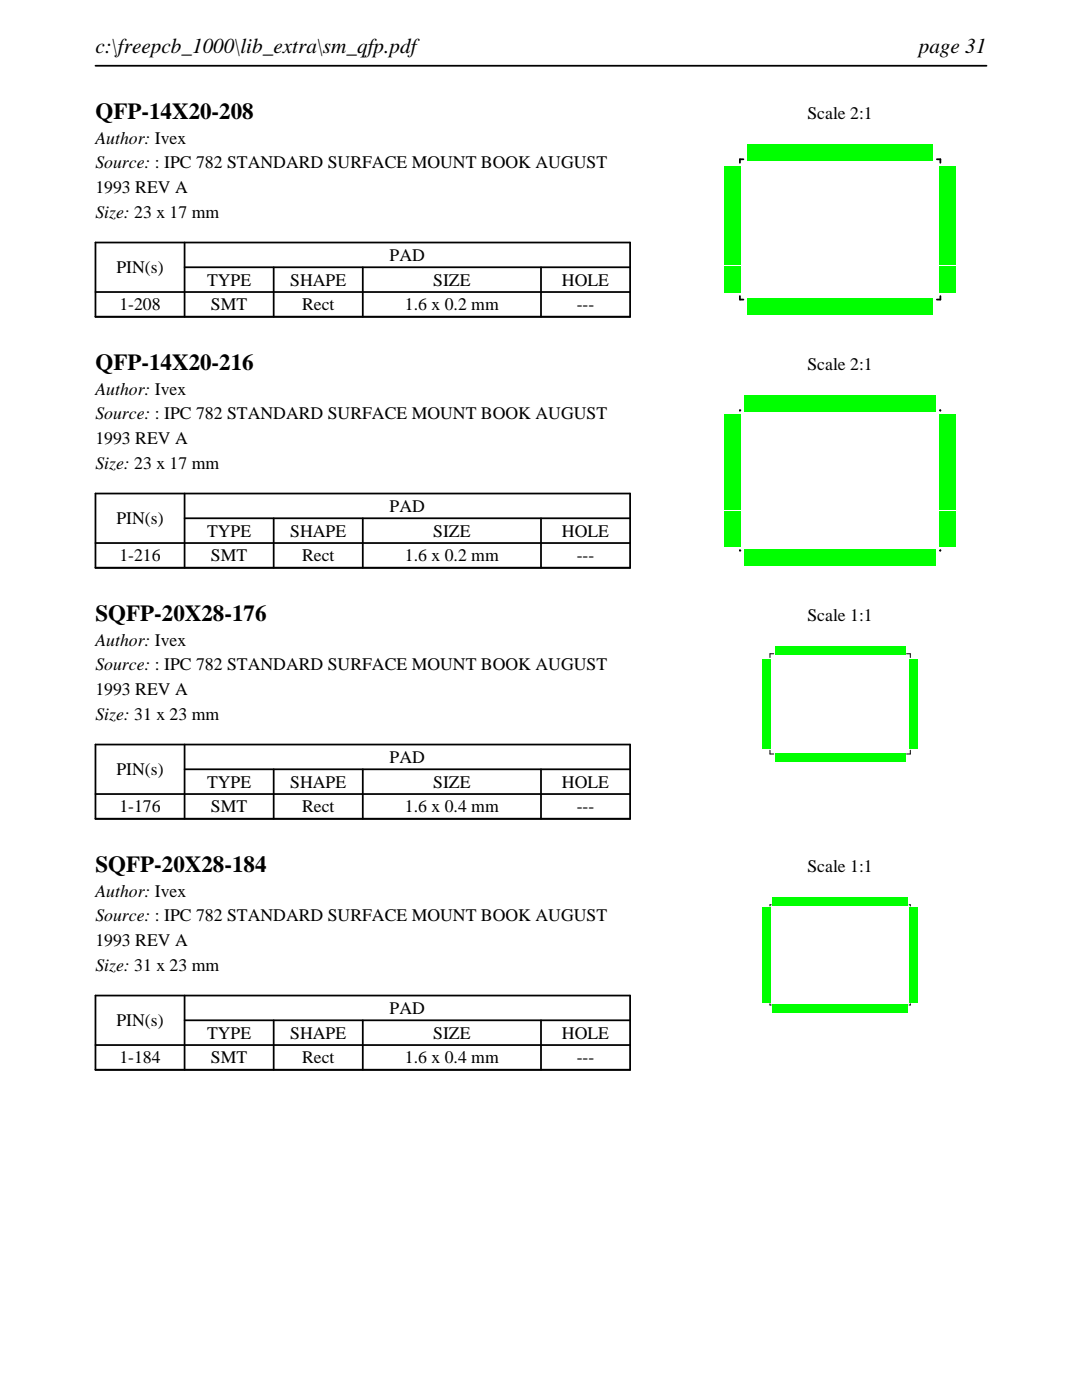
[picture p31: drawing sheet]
<svg xmlns="http://www.w3.org/2000/svg" width="216mm" height="279mm" viewBox="0 0 216 279" stroke-linecap="round" stroke-linejoin="round" font-family="sans-serif">
<defs><g id="words">
<g font-size="4.6">
<text x="19" y="23.7">QFP-14X20-208</text>
<text x="19" y="73.8">QFP-14X20-216</text>
<text x="19" y="123.9">SQFP-20X28-176</text>
<text x="19" y="174">SQFP-20X28-184</text>
</g>
<g font-size="4.2">
<text x="19" y="10.6">c:\freepcb_1000\lib_extra\sm_qfp.pdf</text>
<text x="183.3" y="10.6">page 31</text>
</g>
<g font-size="3.5">
<text x="161.1" y="23.7">Scale 2:1</text>
<text x="19" y="28.6">Author: Ivex</text>
<text x="19" y="33.6">Source: : IPC 782 STANDARD SURFACE MOUNT BOOK AUGUST</text>
<text x="19" y="38.5">1993 REV A</text>
<text x="19" y="43.5">Size: 23 x 17 mm</text>
<text x="77.8" y="52.1">PAD</text>
<text x="23.2" y="54.5">PIN(s)</text>
<text x="41.3" y="57">TYPE</text>
<text x="57.9" y="57">SHAPE</text>
<text x="86.4" y="57">SIZE</text>
<text x="112.1" y="57">HOLE</text>
<text x="23.8" y="61.9">1-208</text>
<text x="42.1" y="61.9">SMT</text>
<text x="60.3" y="61.9">Rect</text>
<text x="80.8" y="61.9">1.6 x 0.2 mm</text>
<text x="115.1" y="61.9">---</text>
<text x="161.1" y="73.8">Scale 2:1</text>
<text x="19" y="78.7">Author: Ivex</text>
<text x="19" y="83.7">Source: : IPC 782 STANDARD SURFACE MOUNT BOOK AUGUST</text>
<text x="19" y="88.6">1993 REV A</text>
<text x="19" y="93.6">Size: 23 x 17 mm</text>
<text x="23.2" y="104.6">PIN(s)</text>
<text x="41.3" y="107.1">TYPE</text>
<text x="57.9" y="107.1">SHAPE</text>
<text x="77.8" y="102.2">PAD</text>
<text x="86.4" y="107.1">SIZE</text>
<text x="112.1" y="107.1">HOLE</text>
<text x="23.8" y="112">1-216</text>
<text x="42.1" y="112">SMT</text>
<text x="60.3" y="112">Rect</text>
<text x="80.8" y="112">1.6 x 0.2 mm</text>
<text x="115.1" y="112">---</text>
<text x="161.1" y="123.9">Scale 1:1</text>
<text x="19" y="128.8">Author: Ivex</text>
<text x="19" y="133.8">Source: : IPC 782 STANDARD SURFACE MOUNT BOOK AUGUST</text>
<text x="19" y="138.7">1993 REV A</text>
<text x="19" y="143.7">Size: 31 x 23 mm</text>
<text x="23.2" y="154.7">PIN(s)</text>
<text x="77.8" y="152.3">PAD</text>
<text x="41.3" y="157.2">TYPE</text>
<text x="57.9" y="157.2">SHAPE</text>
<text x="86.4" y="157.2">SIZE</text>
<text x="112.1" y="157.2">HOLE</text>
<text x="23.8" y="162.1">1-176</text>
<text x="42.1" y="162.1">SMT</text>
<text x="60.3" y="162.1">Rect</text>
<text x="80.8" y="162.1">1.6 x 0.4 mm</text>
<text x="115.1" y="162.1">---</text>
<text x="161.1" y="174">Scale 1:1</text>
<text x="19" y="178.9">Author: Ivex</text>
<text x="19" y="183.9">Source: : IPC 782 STANDARD SURFACE MOUNT BOOK AUGUST</text>
<text x="19" y="188.8">1993 REV A</text>
<text x="19" y="193.7">Size: 31 x 23 mm</text>
<text x="77.8" y="202.4">PAD</text>
<text x="23.2" y="204.8">PIN(s)</text>
<text x="41.3" y="207.3">TYPE</text>
<text x="57.9" y="207.3">SHAPE</text>
<text x="86.4" y="207.3">SIZE</text>
<text x="112.1" y="207.3">HOLE</text>
<text x="23.8" y="212.2">1-184</text>
<text x="42.1" y="212.2">SMT</text>
<text x="60.3" y="212.2">Rect</text>
<text x="80.8" y="212.2">1.6 x 0.4 mm</text>
<text x="115.1" y="212.2">---</text>
</g>
</g></defs>
<g fill="none" stroke="#000" stroke-width=".35">
<path d="M19 13.1h177.8M19 48.4h106.7v14.8h-106.7zM19 58.3h106.7M36.8 53.3h88.9M36.8 48.4v14.8M54.6 53.3v9.9M72.4 53.3v9.9M107.9 53.3v9.9M19 98.5h106.7v14.8h-106.7zM36.8 98.5v14.8M19 108.4h106.7M36.8 103.4h88.9"/>
<path d="M54.6 103.4v9.9M72.4 103.4v9.9M107.9 103.4v9.9M19 148.6h106.7v14.8h-106.7zM19 158.5h106.7M36.8 148.6v14.8M36.8 153.5h88.9M54.6 153.5v9.9M72.4 153.5v9.9M107.9 153.5v9.9"/>
</g>
<g fill="none" stroke="#000" stroke-width=".36">
<path d="M147.6 31.8h.7zM147.6 31.8v.7zM186.9 31.8h.7zM187.6 31.8v.7zM147.6 59.8h.7zM147.6 59.1v.7zM186.9 59.8h.7zM187.6 59.1v.7zM147.6 81.9h.1zM147.6 81.9v.1zM187.5 81.9h.1zM187.6 81.9v.1z"/>
<path d="M147.6 109.9h.1zM147.6 109.8v.1zM187.5 109.9h.1zM187.6 109.8v.1z"/>
</g>
<g fill="none" stroke="#0f0" stroke-width=".4">
<path d="M144.6 39.5h3.2M144.6 38.9h3.2M144.6 38.3h3.2M144.6 37.7h3.2M144.6 37.1h3.2M144.6 36.5h3.2M144.6 35.9h3.2M144.6 35.3h3.2M144.6 34.7h3.2M144.6 34.1h3.2M144.6 33.5h3.2M149.3 28.8v3.2"/>
<path d="M149.9 28.8v3.2M150.5 28.8v3.2M151.1 28.8v3.2M151.7 28.8v3.2M152.3 28.8v3.2M152.9 28.8v3.2M153.5 28.8v3.2M154.1 28.8v3.2M154.7 28.8v3.2M155.3 28.8v3.2M155.9 28.8v3.2M156.5 28.8v3.2"/>
<path d="M157.1 28.8v3.2M157.7 28.8v3.2M158.3 28.8v3.2M158.9 28.8v3.2M159.5 28.8v3.2M160.1 28.8v3.2M160.7 28.8v3.2M161.3 28.8v3.2M161.9 28.8v3.2M162.5 28.8v3.2M163.1 28.8v3.2M163.7 28.8v3.2"/>
<path d="M164.3 28.8v3.2M164.9 28.8v3.2M165.5 28.8v3.2M166.1 28.8v3.2M166.7 28.8v3.2M167.3 28.8v3.2M167.9 28.8v3.2M168.5 28.8v3.2M169.1 28.8v3.2M169.7 28.8v3.2M170.3 28.8v3.2M170.9 28.8v3.2"/>
<path d="M171.5 28.8v3.2M172.1 28.8v3.2M172.7 28.8v3.2M173.3 28.8v3.2M173.9 28.8v3.2M174.5 28.8v3.2M175.1 28.8v3.2M175.7 28.8v3.2M176.3 28.8v3.2M176.9 28.8v3.2M177.5 28.8v3.2M178.1 28.8v3.2"/>
<path d="M178.7 28.8v3.2M179.3 28.8v3.2M179.9 28.8v3.2M180.5 28.8v3.2M181.1 28.8v3.2M181.7 28.8v3.2M182.3 28.8v3.2M182.9 28.8v3.2M183.5 28.8v3.2M184.1 28.8v3.2M184.7 28.8v3.2M185.3 28.8v3.2"/>
<path d="M185.9 28.8v3.2M187.4 39.5h3.2M187.4 38.9h3.2M187.4 38.3h3.2M187.4 37.7h3.2M187.4 37.1h3.2M187.4 36.5h3.2M187.4 35.9h3.2M187.4 35.3h3.2M187.4 34.7h3.2M187.4 34.1h3.2M187.4 33.5h3.2"/>
<path d="M144.6 58.1h3.2M144.6 57.5h3.2M144.6 56.9h3.2M144.6 56.3h3.2M144.6 55.7h3.2M144.6 55.1h3.2M144.6 54.5h3.2M144.6 53.9h3.2M144.6 53.3h3.2M144.6 52.7h3.2M144.6 52.1h3.2M144.6 51.5h3.2"/>
<path d="M144.6 50.9h3.2M144.6 50.3h3.2M144.6 49.7h3.2M144.6 49.1h3.2M144.6 48.5h3.2M144.6 47.9h3.2M144.6 47.3h3.2M144.6 46.7h3.2M144.6 46.1h3.2M144.6 45.5h3.2M144.6 44.9h3.2M144.6 44.3h3.2"/>
<path d="M144.6 43.7h3.2M144.6 43.1h3.2M144.6 42.5h3.2M144.6 41.9h3.2M144.6 41.3h3.2M144.6 40.7h3.2M144.6 40.1h3.2M149.3 59.6v3.2M149.9 59.6v3.2M150.5 59.6v3.2M151.1 59.6v3.2M151.7 59.6v3.2"/>
<path d="M152.3 59.6v3.2M152.9 59.6v3.2M153.5 59.6v3.2M154.1 59.6v3.2M154.7 59.6v3.2M155.3 59.6v3.2M155.9 59.6v3.2M156.5 59.6v3.2M157.1 59.6v3.2M157.7 59.6v3.2M158.3 59.6v3.2M158.9 59.6v3.2"/>
<path d="M159.5 59.6v3.2M160.1 59.6v3.2M160.7 59.6v3.2M161.3 59.6v3.2M161.9 59.6v3.2M162.5 59.6v3.2M163.1 59.6v3.2M163.7 59.6v3.2M164.3 59.6v3.2M164.9 59.6v3.2M165.5 59.6v3.2M166.1 59.6v3.2"/>
<path d="M166.7 59.6v3.2M167.3 59.6v3.2M167.9 59.6v3.2M168.5 59.6v3.2M169.1 59.6v3.2M169.7 59.6v3.2M170.3 59.6v3.2M170.9 59.6v3.2M171.5 59.6v3.2M172.1 59.6v3.2M172.7 59.6v3.2M173.3 59.6v3.2"/>
<path d="M173.9 59.6v3.2M174.5 59.6v3.2M175.1 59.6v3.2M175.7 59.6v3.2M176.3 59.6v3.2M176.9 59.6v3.2M177.5 59.6v3.2M178.1 59.6v3.2M178.7 59.6v3.2M179.3 59.6v3.2M179.9 59.6v3.2M180.5 59.6v3.2"/>
<path d="M181.1 59.6v3.2M181.7 59.6v3.2M182.3 59.6v3.2M182.9 59.6v3.2M183.5 59.6v3.2M184.1 59.6v3.2M184.7 59.6v3.2M185.3 59.6v3.2M185.9 59.6v3.2M187.4 58.1h3.2M187.4 57.5h3.2M187.4 56.9h3.2"/>
<path d="M187.4 56.3h3.2M187.4 55.7h3.2M187.4 55.1h3.2M187.4 54.5h3.2M187.4 53.9h3.2M187.4 53.3h3.2M187.4 52.7h3.2M187.4 52.1h3.2M187.4 51.5h3.2M187.4 50.9h3.2M187.4 50.3h3.2M187.4 49.7h3.2"/>
<path d="M187.4 49.1h3.2M187.4 48.5h3.2M187.4 47.9h3.2M187.4 47.3h3.2M187.4 46.7h3.2M187.4 46.1h3.2M187.4 45.5h3.2M187.4 44.9h3.2M187.4 44.3h3.2M187.4 43.7h3.2M187.4 43.1h3.2M187.4 42.5h3.2"/>
<path d="M187.4 41.9h3.2M187.4 41.3h3.2M187.4 40.7h3.2M187.4 40.1h3.2M148.7 78.9v3.2M149.3 78.9v3.2M149.9 78.9v3.2M150.5 78.9v3.2M151.1 78.9v3.2M151.7 78.9v3.2M152.3 78.9v3.2M152.9 78.9v3.2"/>
<path d="M153.5 78.9v3.2M154.1 78.9v3.2M154.7 78.9v3.2M155.3 78.9v3.2M155.9 78.9v3.2M156.5 78.9v3.2M157.1 78.9v3.2M157.7 78.9v3.2M158.3 78.9v3.2M158.9 78.9v3.2M159.5 78.9v3.2M160.1 78.9v3.2"/>
<path d="M160.7 78.9v3.2M161.3 78.9v3.2M161.9 78.9v3.2M162.5 78.9v3.2M163.1 78.9v3.2M163.7 78.9v3.2M164.3 78.9v3.2M164.9 78.9v3.2M165.5 78.9v3.2M166.1 78.9v3.2M166.7 78.9v3.2M167.3 78.9v3.2"/>
<path d="M167.9 78.9v3.2M168.5 78.9v3.2M169.1 78.9v3.2M169.7 78.9v3.2M170.3 78.9v3.2M170.9 78.9v3.2M171.5 78.9v3.2M172.1 78.9v3.2M172.7 78.9v3.2M173.3 78.9v3.2M173.9 78.9v3.2M174.5 78.9v3.2"/>
<path d="M175.1 78.9v3.2M175.7 78.9v3.2M176.3 78.9v3.2M176.9 78.9v3.2M177.5 78.9v3.2M178.1 78.9v3.2M178.7 78.9v3.2M179.3 78.9v3.2M179.9 78.9v3.2M180.5 78.9v3.2M181.1 78.9v3.2M181.7 78.9v3.2"/>
<path d="M182.3 78.9v3.2M182.9 78.9v3.2M183.5 78.9v3.2M184.1 78.9v3.2M184.7 78.9v3.2M185.3 78.9v3.2M185.9 78.9v3.2M186.5 78.9v3.2M144.6 99.8h3.2M144.6 99.2h3.2M144.6 98.6h3.2M144.6 98h3.2"/>
<path d="M144.6 97.4h3.2M144.6 96.8h3.2M144.6 96.2h3.2M144.6 95.6h3.2M144.6 95h3.2M144.6 94.4h3.2M144.6 93.8h3.2M144.6 93.2h3.2M144.6 92.6h3.2M144.6 92h3.2M144.6 91.4h3.2M144.6 90.8h3.2"/>
<path d="M144.6 90.2h3.2M144.6 89.6h3.2M144.6 89h3.2M144.6 88.4h3.2M144.6 87.8h3.2M144.6 87.2h3.2M144.6 86.6h3.2M144.6 86h3.2M144.6 85.4h3.2M144.6 84.8h3.2M144.6 84.2h3.2M144.6 83.6h3.2"/>
<path d="M144.6 83h3.2M187.4 99.8h3.2M187.4 99.2h3.2M187.4 98.6h3.2M187.4 98h3.2M187.4 97.4h3.2M187.4 96.8h3.2M187.4 96.2h3.2M187.4 95.6h3.2M187.4 95h3.2M187.4 94.4h3.2M187.4 93.8h3.2"/>
<path d="M187.4 93.2h3.2M187.4 92.6h3.2M187.4 92h3.2M187.4 91.4h3.2M187.4 90.8h3.2M187.4 90.2h3.2M187.4 89.6h3.2M187.4 89h3.2M187.4 88.4h3.2M187.4 87.8h3.2M187.4 87.2h3.2M187.4 86.6h3.2"/>
<path d="M187.4 86h3.2M187.4 85.4h3.2M187.4 84.8h3.2M187.4 84.2h3.2M187.4 83.6h3.2M187.4 83h3.2M144.6 108.8h3.2M144.6 108.2h3.2M144.6 107.6h3.2M144.6 107h3.2M144.6 106.4h3.2M144.6 105.8h3.2"/>
<path d="M144.6 105.2h3.2M144.6 104.6h3.2M144.6 104h3.2M144.6 103.4h3.2M144.6 102.8h3.2M144.6 102.2h3.2M144.6 101.6h3.2M144.6 101h3.2M144.6 100.4h3.2M148.7 109.7v3.2M149.3 109.7v3.2M149.9 109.7v3.2"/>
<path d="M150.5 109.7v3.2M151.1 109.7v3.2M151.7 109.7v3.2M152.3 109.7v3.2M152.9 109.7v3.2M153.5 109.7v3.2M154.1 109.7v3.2M154.7 109.7v3.2M155.3 109.7v3.2M155.9 109.7v3.2M156.5 109.7v3.2M157.1 109.7v3.2"/>
<path d="M157.7 109.7v3.2M158.3 109.7v3.2M158.9 109.7v3.2M159.5 109.7v3.2M160.1 109.7v3.2M160.7 109.7v3.2M161.3 109.7v3.2M161.9 109.7v3.2M162.5 109.7v3.2M163.1 109.7v3.2M163.7 109.7v3.2M164.3 109.7v3.2"/>
<path d="M164.9 109.7v3.2M165.5 109.7v3.2M166.1 109.7v3.2M166.7 109.7v3.2M167.3 109.7v3.2M167.9 109.7v3.2M168.5 109.7v3.2M169.1 109.7v3.2M169.7 109.7v3.2M170.3 109.7v3.2M170.9 109.7v3.2M171.5 109.7v3.2"/>
<path d="M172.1 109.7v3.2M172.7 109.7v3.2M173.3 109.7v3.2M173.9 109.7v3.2M174.5 109.7v3.2M175.1 109.7v3.2M175.7 109.7v3.2M176.3 109.7v3.2M176.9 109.7v3.2M177.5 109.7v3.2M178.1 109.7v3.2M178.7 109.7v3.2"/>
<path d="M179.3 109.7v3.2M179.9 109.7v3.2M180.5 109.7v3.2M181.1 109.7v3.2M181.7 109.7v3.2M182.3 109.7v3.2M182.9 109.7v3.2M183.5 109.7v3.2M184.1 109.7v3.2M184.7 109.7v3.2M185.3 109.7v3.2M185.9 109.7v3.2"/>
<path d="M186.5 109.7v3.2M187.4 108.8h3.2M187.4 108.2h3.2M187.4 107.6h3.2M187.4 107h3.2M187.4 106.4h3.2M187.4 105.8h3.2M187.4 105.2h3.2M187.4 104.6h3.2M187.4 104h3.2M187.4 103.4h3.2M187.4 102.8h3.2"/>
<path d="M187.4 102.2h3.2M187.4 101.6h3.2M187.4 101h3.2M187.4 100.4h3.2"/>
</g>
<path d="M153.6 130.5h.8zM153.6 130.5v.7zM180.9 130.5h.7zM181.6 130.5v.7zM153.6 150.5h.8zM153.6 149.7v.8zM180.9 150.5h.7zM181.6 149.7v.8z" fill="none" stroke="#000" stroke-width=".2"/>
<g fill="#0f0">
<path d="M154.7 150.4h.4v1.6h-.4z"/>
<path d="M155.2 150.4h.4v1.6h-.4z"/>
<path d="M155.7 150.4h.4v1.6h-.4z"/>
<path d="M156.2 150.4h.4v1.6h-.4z"/>
<path d="M156.7 150.4h.4v1.6h-.4z"/>
<path d="M157.2 150.4h.4v1.6h-.4z"/>
<path d="M157.7 150.4h.4v1.6h-.4z"/>
<path d="M158.2 150.4h.4v1.6h-.4z"/>
<path d="M158.7 150.4h.4v1.6h-.4z"/>
<path d="M159.2 150.4h.4v1.6h-.4z"/>
<path d="M159.7 150.4h.4v1.6h-.4z"/>
<path d="M160.2 150.4h.4v1.6h-.4z"/>
<path d="M160.7 150.4h.4v1.6h-.4z"/>
<path d="M161.2 150.4h.4v1.6h-.4z"/>
<path d="M161.7 150.4h.4v1.6h-.4z"/>
<path d="M162.2 150.4h.4v1.6h-.4z"/>
<path d="M162.7 150.4h.4v1.6h-.4z"/>
<path d="M163.2 150.4h.4v1.6h-.4z"/>
<path d="M163.7 150.4h.4v1.6h-.4z"/>
<path d="M164.2 150.4h.4v1.6h-.4z"/>
<path d="M164.7 150.4h.4v1.6h-.4z"/>
<path d="M165.2 150.4h.4v1.6h-.4z"/>
<path d="M165.7 150.4h.4v1.6h-.4z"/>
<path d="M166.2 150.4h.4v1.6h-.4z"/>
<path d="M166.7 150.4h.4v1.6h-.4z"/>
<path d="M167.2 150.4h.4v1.6h-.4z"/>
<path d="M167.7 150.4h.4v1.6h-.4z"/>
<path d="M168.2 150.4h.4v1.6h-.4z"/>
<path d="M168.7 150.4h.4v1.6h-.4z"/>
<path d="M169.2 150.4h.4v1.6h-.4z"/>
<path d="M169.7 150.4h.4v1.6h-.4z"/>
<path d="M170.2 150.4h.4v1.6h-.4z"/>
<path d="M170.7 150.4h.4v1.6h-.4z"/>
<path d="M171.2 150.4h.4v1.6h-.4z"/>
<path d="M171.7 150.4h.4v1.6h-.4z"/>
<path d="M172.2 150.4h.4v1.6h-.4z"/>
<path d="M172.7 150.4h.4v1.6h-.4z"/>
<path d="M173.2 150.4h.4v1.6h-.4z"/>
<path d="M173.7 150.4h.4v1.6h-.4z"/>
<path d="M174.2 150.4h.4v1.6h-.4z"/>
<path d="M174.7 150.4h.4v1.6h-.4z"/>
<path d="M175.2 150.4h.4v1.6h-.4z"/>
<path d="M175.7 150.4h.4v1.6h-.4z"/>
<path d="M176.2 150.4h.4v1.6h-.4z"/>
<path d="M176.7 150.4h.4v1.6h-.4z"/>
<path d="M177.2 150.4h.4v1.6h-.4z"/>
<path d="M177.7 150.4h.4v1.6h-.4z"/>
<path d="M178.2 150.4h.4v1.6h-.4z"/>
<path d="M178.7 150.4h.4v1.6h-.4z"/>
<path d="M179.2 150.4h.4v1.6h-.4z"/>
<path d="M179.7 150.4h.4v1.6h-.4z"/>
<path d="M180.2 150.4h.4v1.6h-.4z"/>
<path d="M181.5 149h1.6v.4h-1.6z"/>
<path d="M181.5 148.5h1.6v.4h-1.6z"/>
<path d="M181.5 148h1.6v.4h-1.6z"/>
<path d="M181.5 147.5h1.6v.4h-1.6z"/>
<path d="M181.5 147h1.6v.4h-1.6z"/>
<path d="M181.5 146.5h1.6v.4h-1.6z"/>
<path d="M181.5 146h1.6v.4h-1.6z"/>
<path d="M181.5 145.5h1.6v.4h-1.6z"/>
<path d="M181.5 145h1.6v.4h-1.6z"/>
<path d="M181.5 144.5h1.6v.4h-1.6z"/>
<path d="M181.5 144h1.6v.4h-1.6z"/>
<path d="M181.5 143.5h1.6v.4h-1.6z"/>
<path d="M181.5 143h1.6v.4h-1.6z"/>
<path d="M181.5 142.5h1.6v.4h-1.6z"/>
<path d="M181.5 142h1.6v.4h-1.6z"/>
<path d="M181.5 141.5h1.6v.4h-1.6z"/>
<path d="M181.5 141h1.6v.4h-1.6z"/>
<path d="M181.5 140.5h1.6v.4h-1.6z"/>
<path d="M181.5 140h1.6v.4h-1.6z"/>
<path d="M181.5 139.5h1.6v.4h-1.6z"/>
<path d="M181.5 139h1.6v.4h-1.6z"/>
<path d="M181.5 138.5h1.6v.4h-1.6z"/>
<path d="M181.5 138h1.6v.4h-1.6z"/>
<path d="M181.5 137.5h1.6v.4h-1.6z"/>
<path d="M181.5 137h1.6v.4h-1.6z"/>
<path d="M181.5 136.5h1.6v.4h-1.6z"/>
<path d="M181.5 136h1.6v.4h-1.6z"/>
<path d="M181.5 135.5h1.6v.4h-1.6z"/>
<path d="M181.5 135h1.6v.4h-1.6z"/>
<path d="M181.5 134.5h1.6v.4h-1.6z"/>
<path d="M181.5 134h1.6v.4h-1.6z"/>
<path d="M181.5 133.5h1.6v.4h-1.6z"/>
<path d="M181.5 133h1.6v.4h-1.6z"/>
<path d="M181.5 132.5h1.6v.4h-1.6z"/>
<path d="M181.5 132h1.6v.4h-1.6z"/>
<path d="M181.5 131.5h1.6v.4h-1.6z"/>
<path d="M180.2 129h.4v1.6h-.4z"/>
<path d="M179.7 129h.4v1.6h-.4z"/>
<path d="M179.2 129h.4v1.6h-.4z"/>
<path d="M178.7 129h.4v1.6h-.4z"/>
<path d="M178.2 129h.4v1.6h-.4z"/>
<path d="M177.7 129h.4v1.6h-.4z"/>
<path d="M177.2 129h.4v1.6h-.4z"/>
<path d="M176.7 129h.4v1.6h-.4z"/>
<path d="M176.2 129h.4v1.6h-.4z"/>
<path d="M175.7 129h.4v1.6h-.4z"/>
<path d="M175.2 129h.4v1.6h-.4z"/>
<path d="M174.7 129h.4v1.6h-.4z"/>
<path d="M174.2 129h.4v1.6h-.4z"/>
<path d="M173.7 129h.4v1.6h-.4z"/>
<path d="M173.2 129h.4v1.6h-.4z"/>
<path d="M172.7 129h.4v1.6h-.4z"/>
<path d="M172.2 129h.4v1.6h-.4z"/>
<path d="M171.7 129h.4v1.6h-.4z"/>
<path d="M171.2 129h.4v1.6h-.4z"/>
<path d="M170.7 129h.4v1.6h-.4z"/>
<path d="M170.2 129h.4v1.6h-.4z"/>
<path d="M169.7 129h.4v1.6h-.4z"/>
<path d="M169.2 129h.4v1.6h-.4z"/>
<path d="M168.7 129h.4v1.6h-.4z"/>
<path d="M168.2 129h.4v1.6h-.4z"/>
<path d="M167.7 129h.4v1.6h-.4z"/>
<path d="M167.2 129h.4v1.6h-.4z"/>
<path d="M166.7 129h.4v1.6h-.4z"/>
<path d="M166.2 129h.4v1.6h-.4z"/>
<path d="M165.7 129h.4v1.6h-.4z"/>
<path d="M165.2 129h.4v1.6h-.4z"/>
<path d="M164.7 129h.4v1.6h-.4z"/>
<path d="M164.2 129h.4v1.6h-.4z"/>
<path d="M163.7 129h.4v1.6h-.4z"/>
<path d="M163.2 129h.4v1.6h-.4z"/>
<path d="M162.7 129h.4v1.6h-.4z"/>
<path d="M162.2 129h.4v1.6h-.4z"/>
<path d="M161.7 129h.4v1.6h-.4z"/>
<path d="M161.2 129h.4v1.6h-.4z"/>
<path d="M160.7 129h.4v1.6h-.4z"/>
<path d="M160.2 129h.4v1.6h-.4z"/>
<path d="M159.7 129h.4v1.6h-.4z"/>
<path d="M159.2 129h.4v1.6h-.4z"/>
<path d="M158.7 129h.4v1.6h-.4z"/>
<path d="M158.2 129h.4v1.6h-.4z"/>
<path d="M157.7 129h.4v1.6h-.4z"/>
<path d="M157.2 129h.4v1.6h-.4z"/>
<path d="M156.7 129h.4v1.6h-.4z"/>
<path d="M156.2 129h.4v1.6h-.4z"/>
<path d="M155.7 129h.4v1.6h-.4z"/>
<path d="M155.2 129h.4v1.6h-.4z"/>
<path d="M154.7 129h.4v1.6h-.4z"/>
<path d="M152.1 131.5h1.6v.4h-1.6z"/>
<path d="M152.1 132h1.6v.4h-1.6z"/>
<path d="M152.1 132.5h1.6v.4h-1.6z"/>
<path d="M152.1 133h1.6v.4h-1.6z"/>
<path d="M152.1 133.5h1.6v.4h-1.6z"/>
<path d="M152.1 134h1.6v.4h-1.6z"/>
<path d="M152.1 134.5h1.6v.4h-1.6z"/>
<path d="M152.1 135h1.6v.4h-1.6z"/>
<path d="M152.1 135.5h1.6v.4h-1.6z"/>
<path d="M152.1 136h1.6v.4h-1.6z"/>
<path d="M152.1 136.5h1.6v.4h-1.6z"/>
<path d="M152.1 137h1.6v.4h-1.6z"/>
<path d="M152.1 137.5h1.6v.4h-1.6z"/>
<path d="M152.1 138h1.6v.4h-1.6z"/>
<path d="M152.1 138.5h1.6v.4h-1.6z"/>
<path d="M152.1 139h1.6v.4h-1.6z"/>
<path d="M152.1 139.5h1.6v.4h-1.6z"/>
<path d="M152.1 140h1.6v.4h-1.6z"/>
<path d="M152.1 140.5h1.6v.4h-1.6z"/>
<path d="M152.1 141h1.6v.4h-1.6z"/>
<path d="M152.1 141.5h1.6v.4h-1.6z"/>
<path d="M152.1 142h1.6v.4h-1.6z"/>
<path d="M152.1 142.5h1.6v.4h-1.6z"/>
<path d="M152.1 143h1.6v.4h-1.6z"/>
<path d="M152.1 143.5h1.6v.4h-1.6z"/>
<path d="M152.1 144h1.6v.4h-1.6z"/>
<path d="M152.1 144.5h1.6v.4h-1.6z"/>
<path d="M152.1 145h1.6v.4h-1.6z"/>
<path d="M152.1 145.5h1.6v.4h-1.6z"/>
<path d="M152.1 146h1.6v.4h-1.6z"/>
<path d="M152.1 146.5h1.6v.4h-1.6z"/>
<path d="M152.1 147h1.6v.4h-1.6z"/>
<path d="M152.1 147.5h1.6v.4h-1.6z"/>
<path d="M152.1 148h1.6v.4h-1.6z"/>
<path d="M152.1 148.5h1.6v.4h-1.6z"/>
<path d="M152.1 149h1.6v.4h-1.6z"/>
</g>
<path d="M19 198.7h106.7v14.8h-106.7zM36.8 198.7v14.8M19 208.6h106.7M36.8 203.6h88.9M54.6 203.6v9.9M72.4 203.6v9.9M107.9 203.6v9.9" fill="none" stroke="#000" stroke-width=".35"/>
<path d="M153.6 180.6h.3zM153.6 180.6v.2zM181.4 180.6h.2zM181.6 180.6v.2zM153.6 200.6h.3zM153.6 200.3v.3zM181.4 200.6h.2zM181.6 200.3v.3z" fill="none" stroke="#000" stroke-width=".2"/>
<g fill="#0f0">
<path d="M154.2 200.5h.4v1.6h-.4z"/>
<path d="M154.7 200.5h.4v1.6h-.4z"/>
<path d="M155.2 200.5h.4v1.6h-.4z"/>
<path d="M155.7 200.5h.4v1.6h-.4z"/>
<path d="M156.2 200.5h.4v1.6h-.4z"/>
<path d="M156.7 200.5h.4v1.6h-.4z"/>
<path d="M157.2 200.5h.4v1.6h-.4z"/>
<path d="M157.7 200.5h.4v1.6h-.4z"/>
<path d="M158.2 200.5h.4v1.6h-.4z"/>
<path d="M158.7 200.5h.4v1.6h-.4z"/>
<path d="M159.2 200.5h.4v1.6h-.4z"/>
<path d="M159.7 200.5h.4v1.6h-.4z"/>
<path d="M160.2 200.5h.4v1.6h-.4z"/>
<path d="M160.7 200.5h.4v1.6h-.4z"/>
<path d="M161.2 200.5h.4v1.6h-.4z"/>
<path d="M161.7 200.5h.4v1.6h-.4z"/>
<path d="M162.2 200.5h.4v1.6h-.4z"/>
<path d="M162.7 200.5h.4v1.6h-.4z"/>
<path d="M163.2 200.5h.4v1.6h-.4z"/>
<path d="M163.7 200.5h.4v1.6h-.4z"/>
<path d="M164.2 200.5h.4v1.6h-.4z"/>
<path d="M164.7 200.5h.4v1.6h-.4z"/>
<path d="M165.2 200.5h.4v1.6h-.4z"/>
<path d="M165.7 200.5h.4v1.6h-.4z"/>
<path d="M166.2 200.5h.4v1.6h-.4z"/>
<path d="M166.7 200.5h.4v1.6h-.4z"/>
<path d="M167.2 200.5h.4v1.6h-.4z"/>
<path d="M167.7 200.5h.4v1.6h-.4z"/>
<path d="M168.2 200.5h.4v1.6h-.4z"/>
<path d="M168.7 200.5h.4v1.6h-.4z"/>
<path d="M169.2 200.5h.4v1.6h-.4z"/>
<path d="M169.7 200.5h.4v1.6h-.4z"/>
<path d="M170.2 200.5h.4v1.6h-.4z"/>
<path d="M170.7 200.5h.4v1.6h-.4z"/>
<path d="M171.2 200.5h.4v1.6h-.4z"/>
<path d="M171.7 200.5h.4v1.6h-.4z"/>
<path d="M172.2 200.5h.4v1.6h-.4z"/>
<path d="M172.7 200.5h.4v1.6h-.4z"/>
<path d="M173.2 200.5h.4v1.6h-.4z"/>
<path d="M173.7 200.5h.4v1.6h-.4z"/>
<path d="M174.2 200.5h.4v1.6h-.4z"/>
<path d="M174.7 200.5h.4v1.6h-.4z"/>
<path d="M175.2 200.5h.4v1.6h-.4z"/>
<path d="M175.7 200.5h.4v1.6h-.4z"/>
<path d="M176.2 200.5h.4v1.6h-.4z"/>
<path d="M176.7 200.5h.4v1.6h-.4z"/>
<path d="M177.2 200.5h.4v1.6h-.4z"/>
<path d="M177.7 200.5h.4v1.6h-.4z"/>
<path d="M178.2 200.5h.4v1.6h-.4z"/>
<path d="M178.7 200.5h.4v1.6h-.4z"/>
<path d="M179.2 200.5h.4v1.6h-.4z"/>
<path d="M179.7 200.5h.4v1.6h-.4z"/>
<path d="M180.2 200.5h.4v1.6h-.4z"/>
<path d="M180.7 200.5h.4v1.6h-.4z"/>
<path d="M181.5 199.6h1.6v.4h-1.6z"/>
<path d="M181.5 199.1h1.6v.4h-1.6z"/>
<path d="M181.5 198.6h1.6v.4h-1.6z"/>
<path d="M181.5 198.1h1.6v.4h-1.6z"/>
<path d="M181.5 197.6h1.6v.4h-1.6z"/>
<path d="M181.5 197.1h1.6v.4h-1.6z"/>
<path d="M181.5 196.6h1.6v.4h-1.6z"/>
<path d="M181.5 196.1h1.6v.4h-1.6z"/>
<path d="M181.5 195.6h1.6v.4h-1.6z"/>
<path d="M181.5 195.1h1.6v.4h-1.6z"/>
<path d="M181.5 194.6h1.6v.4h-1.6z"/>
<path d="M181.5 194.1h1.6v.4h-1.6z"/>
<path d="M181.5 193.6h1.6v.4h-1.6z"/>
<path d="M181.5 193.1h1.6v.4h-1.6z"/>
<path d="M181.5 192.6h1.6v.4h-1.6z"/>
<path d="M181.5 192.1h1.6v.4h-1.6z"/>
<path d="M181.5 191.6h1.6v.4h-1.6z"/>
<path d="M181.5 191.1h1.6v.4h-1.6z"/>
<path d="M181.5 190.6h1.6v.4h-1.6z"/>
<path d="M181.5 190.1h1.6v.4h-1.6z"/>
<path d="M181.5 189.6h1.6v.4h-1.6z"/>
<path d="M181.5 189.1h1.6v.4h-1.6z"/>
<path d="M181.5 188.6h1.6v.4h-1.6z"/>
<path d="M181.5 188.1h1.6v.4h-1.6z"/>
<path d="M181.5 187.6h1.6v.4h-1.6z"/>
<path d="M181.5 187.1h1.6v.4h-1.6z"/>
<path d="M181.5 186.6h1.6v.4h-1.6z"/>
<path d="M181.5 186.1h1.6v.4h-1.6z"/>
<path d="M181.5 185.6h1.6v.4h-1.6z"/>
<path d="M181.5 185.1h1.6v.4h-1.6z"/>
<path d="M181.5 184.6h1.6v.4h-1.6z"/>
<path d="M181.5 184.1h1.6v.4h-1.6z"/>
<path d="M181.5 183.6h1.6v.4h-1.6z"/>
<path d="M181.5 183.1h1.6v.4h-1.6z"/>
<path d="M181.5 182.6h1.6v.4h-1.6z"/>
<path d="M181.5 182.1h1.6v.4h-1.6z"/>
<path d="M181.5 181.6h1.6v.4h-1.6z"/>
<path d="M181.5 181.1h1.6v.4h-1.6z"/>
<path d="M180.7 179.1h.4v1.6h-.4z"/>
<path d="M180.2 179.1h.4v1.6h-.4z"/>
<path d="M179.7 179.1h.4v1.6h-.4z"/>
<path d="M179.2 179.1h.4v1.6h-.4z"/>
<path d="M178.7 179.1h.4v1.6h-.4z"/>
<path d="M178.2 179.1h.4v1.6h-.4z"/>
<path d="M177.7 179.1h.4v1.6h-.4z"/>
<path d="M177.2 179.1h.4v1.6h-.4z"/>
<path d="M176.7 179.1h.4v1.6h-.4z"/>
<path d="M176.2 179.1h.4v1.6h-.4z"/>
<path d="M175.7 179.1h.4v1.6h-.4z"/>
<path d="M175.2 179.1h.4v1.6h-.4z"/>
<path d="M174.7 179.1h.4v1.6h-.4z"/>
<path d="M174.2 179.1h.4v1.6h-.4z"/>
<path d="M173.7 179.1h.4v1.6h-.4z"/>
<path d="M173.2 179.1h.4v1.6h-.4z"/>
<path d="M172.7 179.1h.4v1.6h-.4z"/>
<path d="M172.2 179.1h.4v1.6h-.4z"/>
<path d="M171.7 179.1h.4v1.6h-.4z"/>
<path d="M171.2 179.1h.4v1.6h-.4z"/>
<path d="M170.7 179.1h.4v1.6h-.4z"/>
<path d="M170.2 179.1h.4v1.6h-.4z"/>
<path d="M169.7 179.1h.4v1.6h-.4z"/>
<path d="M169.2 179.1h.4v1.6h-.4z"/>
<path d="M168.7 179.1h.4v1.6h-.4z"/>
<path d="M168.2 179.1h.4v1.6h-.4z"/>
<path d="M167.7 179.1h.4v1.6h-.4z"/>
<path d="M167.2 179.1h.4v1.6h-.4z"/>
<path d="M166.7 179.1h.4v1.6h-.4z"/>
<path d="M166.2 179.1h.4v1.6h-.4z"/>
<path d="M165.7 179.1h.4v1.6h-.4z"/>
<path d="M165.2 179.1h.4v1.6h-.4z"/>
<path d="M164.7 179.1h.4v1.6h-.4z"/>
<path d="M164.2 179.1h.4v1.6h-.4z"/>
<path d="M163.7 179.1h.4v1.6h-.4z"/>
<path d="M163.2 179.1h.4v1.6h-.4z"/>
<path d="M162.7 179.1h.4v1.6h-.4z"/>
<path d="M162.2 179.1h.4v1.6h-.4z"/>
<path d="M161.7 179.1h.4v1.6h-.4z"/>
<path d="M161.2 179.1h.4v1.6h-.4z"/>
<path d="M160.7 179.1h.4v1.6h-.4z"/>
<path d="M160.2 179.1h.4v1.6h-.4z"/>
<path d="M159.7 179.1h.4v1.6h-.4z"/>
<path d="M159.2 179.1h.4v1.6h-.4z"/>
<path d="M158.7 179.1h.4v1.6h-.4z"/>
<path d="M158.2 179.1h.4v1.6h-.4z"/>
<path d="M157.7 179.1h.4v1.6h-.4z"/>
<path d="M157.2 179.1h.4v1.6h-.4z"/>
<path d="M156.7 179.1h.4v1.6h-.4z"/>
<path d="M156.2 179.1h.4v1.6h-.4z"/>
<path d="M155.7 179.1h.4v1.6h-.4z"/>
<path d="M155.2 179.1h.4v1.6h-.4z"/>
<path d="M154.7 179.1h.4v1.6h-.4z"/>
<path d="M154.2 179.1h.4v1.6h-.4z"/>
<path d="M152.1 181.1h1.6v.4h-1.6z"/>
<path d="M152.1 181.6h1.6v.4h-1.6z"/>
<path d="M152.1 182.1h1.6v.4h-1.6z"/>
<path d="M152.1 182.6h1.6v.4h-1.6z"/>
<path d="M152.1 183.1h1.6v.4h-1.6z"/>
<path d="M152.1 183.6h1.6v.4h-1.6z"/>
<path d="M152.1 184.1h1.6v.4h-1.6z"/>
<path d="M152.1 184.6h1.6v.4h-1.6z"/>
<path d="M152.1 185.1h1.6v.4h-1.6z"/>
<path d="M152.1 185.6h1.6v.4h-1.6z"/>
<path d="M152.1 186.1h1.6v.4h-1.6z"/>
<path d="M152.1 186.6h1.6v.4h-1.6z"/>
<path d="M152.1 187.1h1.6v.4h-1.6z"/>
<path d="M152.1 187.6h1.6v.4h-1.6z"/>
<path d="M152.1 188.1h1.6v.4h-1.6z"/>
<path d="M152.1 188.6h1.6v.4h-1.6z"/>
<path d="M152.1 189.1h1.6v.4h-1.6z"/>
<path d="M152.1 189.6h1.6v.4h-1.6z"/>
<path d="M152.1 190.1h1.6v.4h-1.6z"/>
<path d="M152.1 190.6h1.6v.4h-1.6z"/>
<path d="M152.1 191.1h1.6v.4h-1.6z"/>
<path d="M152.1 191.6h1.6v.4h-1.6z"/>
<path d="M152.1 192.1h1.6v.4h-1.6z"/>
<path d="M152.1 192.6h1.6v.4h-1.6z"/>
<path d="M152.1 193.1h1.6v.4h-1.6z"/>
<path d="M152.1 193.6h1.6v.4h-1.6z"/>
<path d="M152.1 194.1h1.6v.4h-1.6z"/>
<path d="M152.1 194.6h1.6v.4h-1.6z"/>
<path d="M152.1 195.1h1.6v.4h-1.6z"/>
<path d="M152.1 195.6h1.6v.4h-1.6z"/>
<path d="M152.1 196.1h1.6v.4h-1.6z"/>
<path d="M152.1 196.6h1.6v.4h-1.6z"/>
<path d="M152.1 197.1h1.6v.4h-1.6z"/>
<path d="M152.1 197.6h1.6v.4h-1.6z"/>
<path d="M152.1 198.1h1.6v.4h-1.6z"/>
<path d="M152.1 198.6h1.6v.4h-1.6z"/>
<path d="M152.1 199.1h1.6v.4h-1.6z"/>
<path d="M152.1 199.6h1.6v.4h-1.6z"/>
</g>
<use href="#words"/>
</svg>
